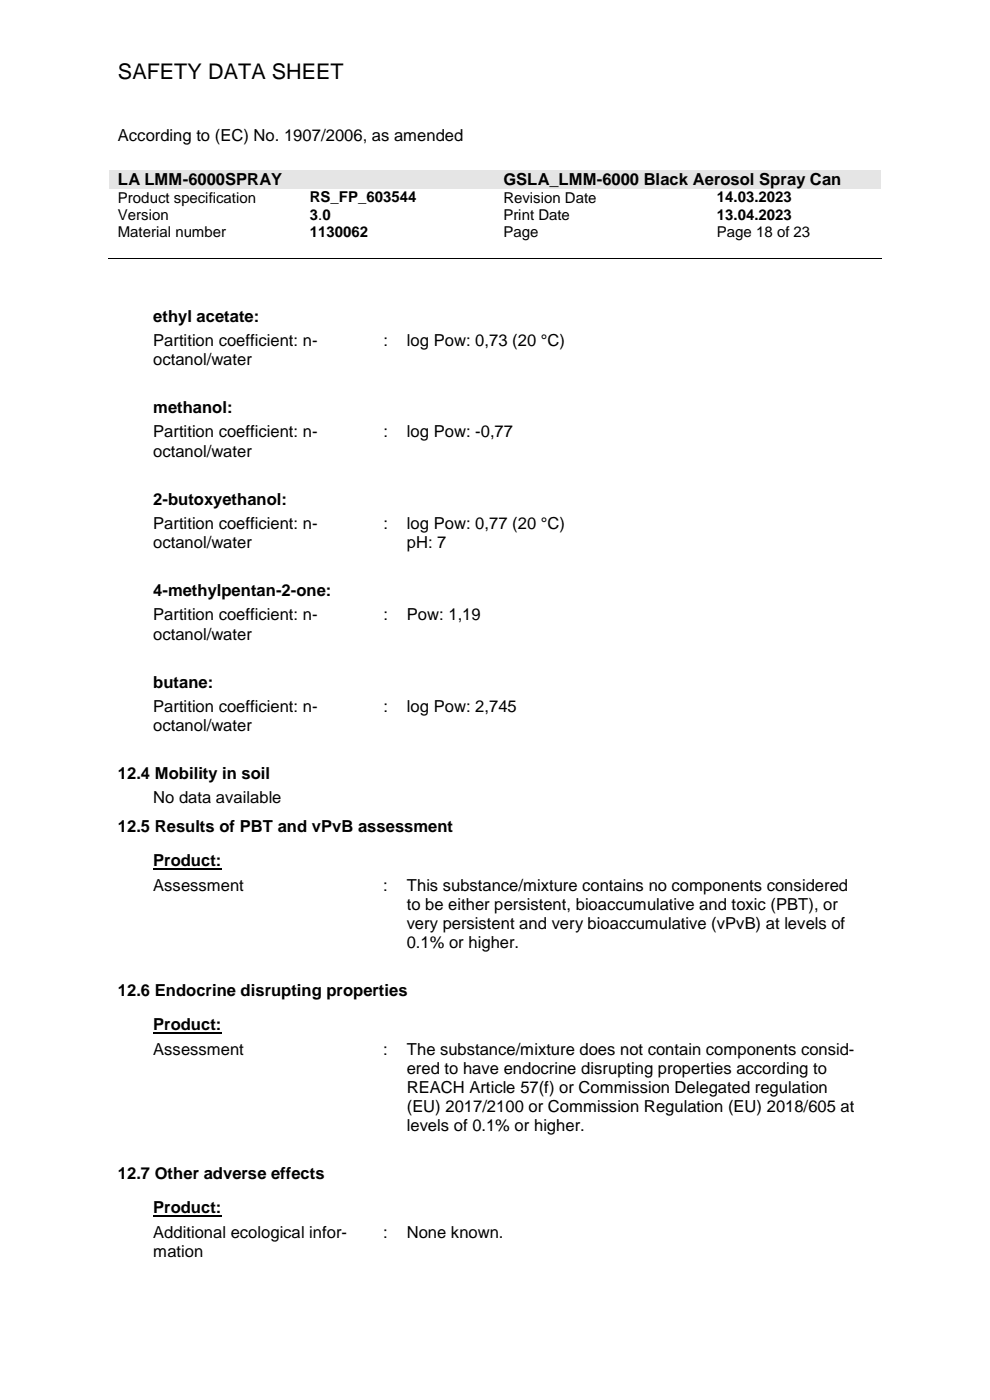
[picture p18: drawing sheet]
<svg xmlns="http://www.w3.org/2000/svg" width="210mm" height="297mm" viewBox="0 0 210 297" stroke-linecap="round" stroke-linejoin="round" font-family="sans-serif">
<defs><g id="words">
<text font-size="4.6" x="25" y="16.8">SAFETY DATA SHEET</text>
<g font-size="3.5">
<text x="25" y="29.9">According to (EC) No. 1907/2006, as amended</text>
<text x="25" y="39.2">LA LMM-6000SPRAY</text>
<text x="106.8" y="39.2">GSLA_LMM-6000 Black Aerosol Spray Can</text>
<text x="32.5" y="68.2">ethyl acetate:</text>
<text x="32.5" y="73.4">Partition coefficient: n-</text>
<text x="32.5" y="77.5">octanol/water</text>
<text x="81.3" y="73.4">:</text>
<text x="86.3" y="73.4">log Pow: 0,73 (20 °C)</text>
<text x="32.5" y="87.7">methanol:</text>
<text x="32.5" y="92.8">Partition coefficient: n-</text>
<text x="81.3" y="92.8">:</text>
<text x="86.3" y="92.8">log Pow: -0,77</text>
<text x="32.5" y="96.9">octanol/water</text>
<text x="32.5" y="107.1">2-butoxyethanol:</text>
<text x="32.5" y="112.2">Partition coefficient: n-</text>
<text x="81.3" y="112.2">:</text>
<text x="86.3" y="112.2">log Pow: 0,77 (20 °C)</text>
<text x="32.5" y="116.3">octanol/water</text>
<text x="86.3" y="116.3">pH: 7</text>
<text x="32.5" y="126.5">4-methylpentan-2-one:</text>
<text x="32.5" y="131.6">Partition coefficient: n-</text>
<text x="81.3" y="131.6">:</text>
<text x="86.3" y="131.6">Pow: 1,19</text>
<text x="32.5" y="135.7">octanol/water</text>
<text x="32.5" y="145.9">butane:</text>
<text x="32.5" y="151">Partition coefficient: n-</text>
<text x="32.5" y="155.1">octanol/water</text>
<text x="81.3" y="151">:</text>
<text x="86.3" y="151">log Pow: 2,745</text>
<text x="25" y="165.3">12.4 Mobility in soil</text>
<text x="32.5" y="170.5">No data available</text>
<text x="25" y="176.6">12.5 Results of PBT and vPvB assessment</text>
<text x="32.5" y="183.8">Product:</text>
<text x="32.5" y="189">Assessment</text>
<text x="81.3" y="189">:</text>
<text x="86.3" y="189">This substance/mixture contains no components considered</text>
<text x="86.3" y="193">to be either persistent, bioaccumulative and toxic (PBT), or</text>
<text x="86.3" y="197.1">very persistent and very bioaccumulative (vPvB) at levels of</text>
<text x="86.3" y="201.2">0.1% or higher.</text>
<text x="25" y="211.3">12.6 Endocrine disrupting properties</text>
<text x="32.5" y="218.6">Product:</text>
<text x="32.5" y="223.7">Assessment</text>
<text x="81.3" y="223.7">:</text>
<text x="86.3" y="223.7">The substance/mixture does not contain components consid-</text>
<text x="86.3" y="227.8">ered to have endocrine disrupting properties according to</text>
<text x="86.3" y="231.9">REACH Article 57(f) or Commission Delegated regulation</text>
<text x="86.3" y="235.9">(EU) 2017/2100 or Commission Regulation (EU) 2018/605 at</text>
<text x="86.3" y="239.9">levels of 0.1% or higher.</text>
<text x="25" y="250.1">12.7 Other adverse effects</text>
<text x="32.5" y="257.4">Product:</text>
<text x="32.5" y="262.5">Additional ecological infor-</text>
<text x="81.3" y="262.5">:</text>
<text x="86.3" y="262.5">None known.</text>
<text x="32.5" y="266.6">mation</text>
</g>
<g font-size="3.2">
<text x="25" y="43">Product specification</text>
<text x="25" y="46.7">Version</text>
<text x="65.7" y="42.9">RS_FP_603544</text>
<text x="65.7" y="46.6">3.0</text>
<text x="106.8" y="43">Revision Date</text>
<text x="106.8" y="46.7">Print Date</text>
<text x="152.1" y="42.9">14.03.2023</text>
<text x="152.1" y="46.6">13.04.2023</text>
<text x="25" y="50.3">Material number</text>
<text x="65.7" y="50.2">1130062</text>
<text x="106.8" y="50.3">Page</text>
<text x="152.1" y="50.3">Page 18 of 23</text>
</g>
</g></defs>
<g fill="#e5e5e5">
<path d="M23.1 36h81.8v4h-81.8z" fill-rule="evenodd"/>
<path d="M25 36h78v4h-78z" fill-rule="evenodd"/>
<path d="M104.9 36h82v4h-82z" fill-rule="evenodd"/>
<path d="M106.8 36h78.2v4h-78.2z" fill-rule="evenodd"/>
</g>
<path d="M22.9 54.7h164.1" fill="none" stroke="#000" stroke-width=".21"/>
<g fill="#000">
<path d="M63.5 54.7h.2v.1h-.2z" fill-rule="evenodd"/>
<path d="M104.6 54.7h.2v.1h-.2z" fill-rule="evenodd"/>
<path d="M150 54.7h.1v.1h-.1z" fill-rule="evenodd"/>
</g>
<path d="M32.5 184.4h14.5M32.5 219.1h14.5M32.5 258h14.5" fill="none" stroke="#000" stroke-width=".38"/>
<use href="#words"/>
</svg>
